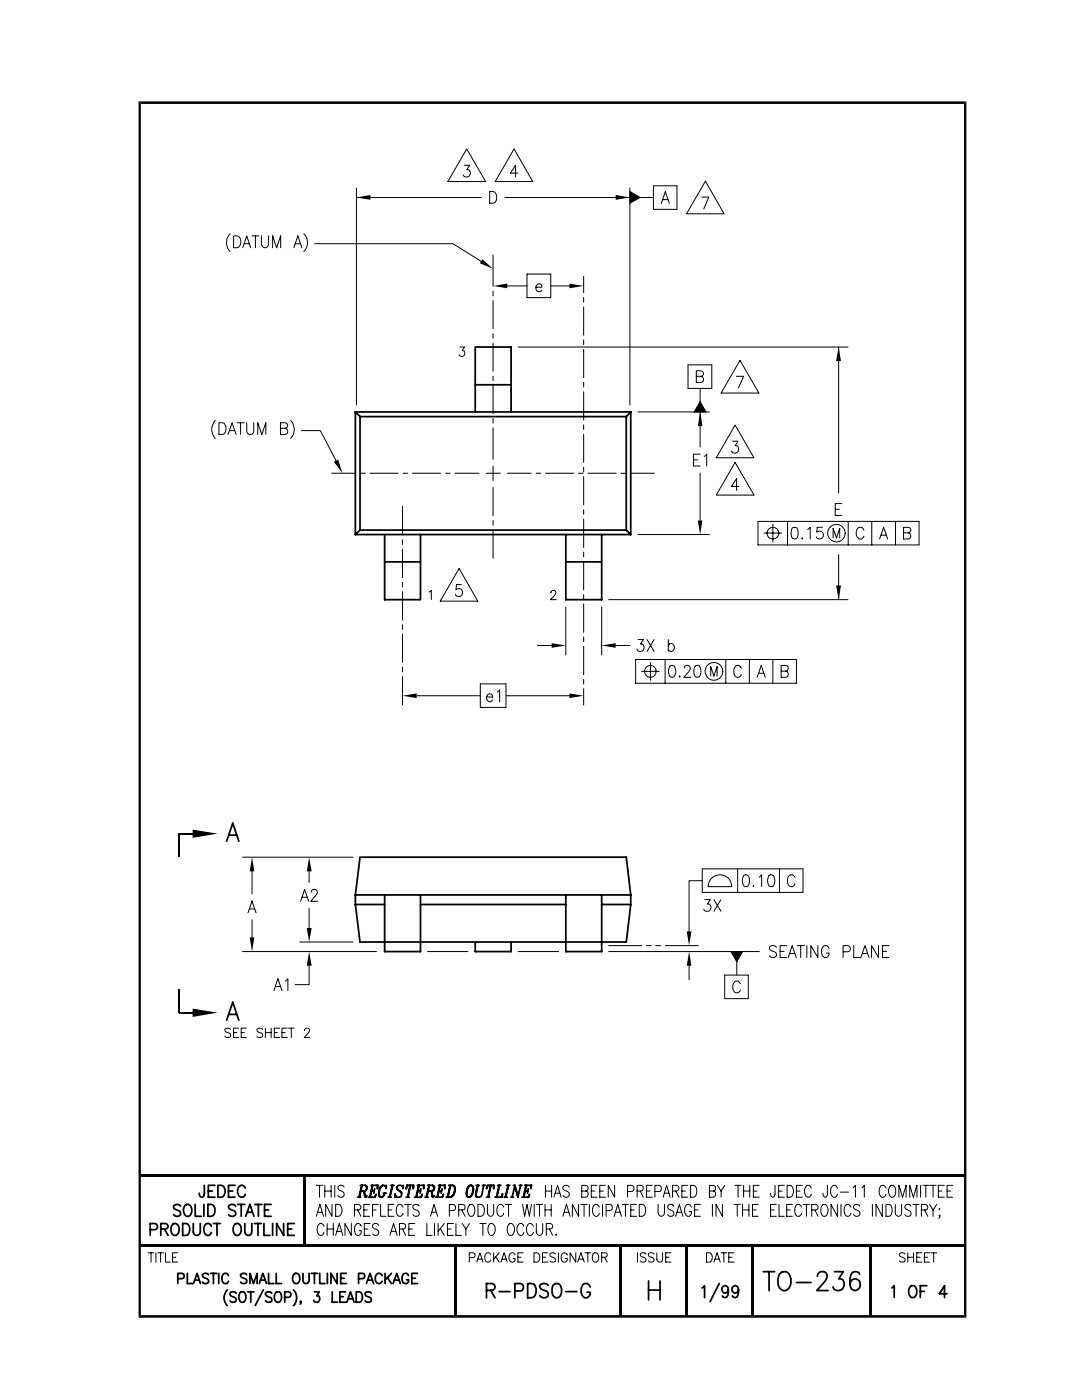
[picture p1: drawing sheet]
<svg xmlns="http://www.w3.org/2000/svg" width="216mm" height="279mm" viewBox="0 0 216 279" stroke-linecap="round" stroke-linejoin="round" font-family="sans-serif">
<g fill="none" stroke="#000" stroke-width=".35">
<path d="M94.8 76.8h7.2M70.9 82.2v24.5M70.9 82.2h55M70.9 82.2l.9 .9M71.8 83.1v22.7M94.8 82.2v-12.9h7.2v12.9M125 83.1v22.7M125.9 82.2l-.9 .9h-53.2M125.9 82.2v24.5M70.9 106.7h55M71.8 105.8h53.2l.9 .9M71.8 105.8l-.9 .9"/>
<path d="M76.8 106.7v13h7.1v-13M76.8 112.1h7.1M112.9 106.7v13h7.2v-13M112.9 112.1h7.2M45.2 167.9l1.2-3.6 1.3 3.6M45.7 166.7h1.5M70.9 178.6l.9-7.5h53.2l.9 7.5M70.9 178.6h55M70.9 178.6v1.9M76.8 178.6v11.3h7.1v-11.3M112.9 178.6v11.3h7.2v-11.3M125.9 178.6v1.9"/>
<path d="M70.9 180.5h5.9M70.9 180.5l.9 7.5h53.2l.9-7.5M83.9 180.5h29M94.8 188v1.9h7.2v-1.9M120.1 180.5h5.8M45.2 203.6l1.2-3.6 1.3 3.6M45.7 202.4h1.5M40.8 236.6l-.1 2.1a.44 .44 0 0 1-.4 .2 .44 .44 0 0 1-.4-.2l-.1-.6M41.6 237.7h.8M42.9 236.6h-1.3v2.3h1.3M43.5 236.6a1.21 1.21 0 0 1 1.5 1.1 1.21 1.21 0 0 1-1.5 1.2zM45.6 237.7h.8"/>
<path d="M46.9 236.6h-1.3v2.3h1.3M48.9 237.1a.71 .71 0 0 0-.7-.6 .71 .71 0 0 0-.7 .6 1.45 1.45 0 0 0 .5 1.8 .75 .75 0 0 0 .9-.6M71.3 238.9h.7M71.9 236.6h1l.3 .1v.2a.63 .63 0 0 1-.4 .8h-.8M72.2 236.6l-.6 2.3 .7-2.3M72.4 237.7l.3 .2 .2 1h.2l.1-.3M72.7 237.9l.2 .8 .1 .1 .2-.1M72.9 236.6l.3 .3a.68 .68 0 0 1-.4 .8M73.5 238.9h1.3l.2-.6-.2 .6M73.8 238.9l.6-2.3-.5 2.3M74 236.6h1.4l-.1 .6v-.6M74.1 237.7h.6"/>
<path d="M74.8 237.2l-.2 .9M76.4 236.6a1.97 1.97 0 0 0-.6 2.2l.4 .1 .6-.8M76.5 238.1h.6M76.9 236.8l.2-.2-.1 .6a.58 .58 0 0 0-.4-.6 .58 .58 0 0 0-.7 .3l-.3 1.1a.66 .66 0 0 0 .6 .9l.4-.3 .2-.5M77.4 238.9h.7M77.7 238.9l.7-2.3-.6 2.3M78 236.6h.6M79.2 237.1l.8 .7a.67 .67 0 0 1-.2 1.1 .67 .67 0 0 1-.9-.6l-.1 .6 .2-.2M80.3 236.8l.2-.2-.1 .6a.54 .54 0 0 0-.4-.6h-.4a.5 .5 0 0 0-.4 .3 .5 .5 0 0 0 .1 .5l.8 .7M81 238.9h.7M81.2 236.6h.1l-.3 .6zM81.2 236.6h1.3v.6v-.6"/>
<path d="M81.3 238.9l.6-2.3-.5 2.3M82.7 238.9h1.4l.1-.6-.2 .6M83 238.9l.5-2.3h.2l-.6 2.3M83.3 236.6h1.3l-.1 .6v-.6M83.4 237.7h.5M84 237.2l-.2 .9M84.8 238.9h.6M85 238.9l.7-2.3-.5 2.3M85.3 236.6h1l.3 .1a.65 .65 0 0 1-.4 1h-.8M85.9 237.7l.2 .2 .2 1h.2l.1-.3M86.1 237.9l.2 .8 .1 .1 .2-.1M86.3 236.6a.7 .7 0 0 1-.1 1.1"/>
<path d="M87 238.9h1.3l.2-.6-.3 .6M87.2 238.9l.6-2.3-.5 2.3M87.5 236.6h1.3l-.1 .6v-.6M87.6 237.7h.5M88.2 237.2l-.2 .9M89.3 238.9l.6-2.3-.5 2.3M89.5 236.6l1.1 .1a1.52 1.52 0 0 1-.1 1.6 1.52 1.52 0 0 1-1.5 .6M90.3 236.6l.3 .1a1.68 1.68 0 0 1-.8 2.2M93.9 236.6a1.68 1.68 0 0 0-.5 2.3 1.28 1.28 0 0 0 1.1-1.5 .62 .62 0 0 0-.6-.8 1.91 1.91 0 0 0-.5 2.3M94.1 236.6a1.84 1.84 0 0 1-.4 2.3M95 236.6h.6M95.3 236.6a3.1 3.1 0 0 0-.3 2.2 .74 .74 0 0 0 1.2-.5l.3-1.7"/>
<path d="M95.4 236.6l-.4 1.7v.3l.3 .3M96.3 236.6h.5M97.1 238.9h.6M97.4 236.6l-.3 .6 .1-.6h1.4l-.1 .6v-.6M97.9 236.6l-.5 2.3 .6-2.3M98.8 238.9h1.3l.2-.6-.3 .6M99.1 238.9l.5-2.3h.1l-.6 2.3M99.3 236.6h.6M100.6 238.9h.6M100.8 238.9l.7-2.3-.6 2.3M101.1 236.6h.6M101.9 238.9h.5"/>
<path d="M102.4 236.6h.3M103.3 238.6l-.6-2-.5 2.3M103.6 236.6h.5M103.9 236.6l-.6 2.3-.6-2M104.1 238.9h1.4l.2-.6-.3 .6M104.4 238.9l.5-2.3h.2l-.6 2.3M104.7 236.6h1.3v.6v-.6M104.8 237.7h.5M105.4 237.2l-.2 .9M30 245.4h.9a.62 .62 0 0 0 .5-.6 .62 .62 0 0 0-.5-.6h-.9v2.3M32.1 245.3h.9a.54 .54 0 0 0 .5-.4 .54 .54 0 0 0-.2-.6l-1.2-.1v2.3M32.8 245.3l.7 1.2"/>
<path d="M34.5 244.3l.2-.1a1.14 1.14 0 0 1 .9 1.8 .76 .76 0 0 1-1.1 .4 1.6 1.6 0 0 1 0-2.1zM35.5 255.2h.8a.53 .53 0 0 0 .5-.5 .53 .53 0 0 0-.5-.6h-.8v2.1M36 240.7a.76 .76 0 0 0-.7-.4 .76 .76 0 0 0-.7 .6l.4 .5 .6 .2a.59 .59 0 0 1 .4 .6 .59 .59 0 0 1-.5 .5h-.4l-.5-.3M36.4 244.2a1.24 1.24 0 0 1 1.4 .6 1.24 1.24 0 0 1-.2 1.4l-.5 .3h-.7zM36.8 240.7a.79 .79 0 0 1 1-.3 .79 .79 0 0 1 .5 .9 .99 .99 0 0 1-.2 1 .99 .99 0 0 1-1.1 .3 1.53 1.53 0 0 1-.2-1.9zM37.4 254.1v2.1h1.2l.7-2.1 .7 2.1M38.6 244.2v1.7a.7 .7 0 0 0 .7 .7 .7 .7 0 0 0 .7-.7v-1.7M38.9 255.5h.9M38.9 240.4v2.3h1.3M40.7 240.4v2.3M41.5 240.4a1.24 1.24 0 0 1 1.3 .6 1.24 1.24 0 0 1-.1 1.4l-.5 .3h-.7zM41.6 254.4a.67 .67 0 0 0-.7-.3 .67 .67 0 0 0-.5 .5l.2 .3 .8 .4a.51 .51 0 0 1 .2 .5 .51 .51 0 0 1-.4 .4l-.6-.1-.2-.2"/>
<path d="M42 254.1h1.2M42.2 244.7a.72 .72 0 0 0-1.1-.4 1.5 1.5 0 0 0 .2 2.2 .75 .75 0 0 0 .9-.5M42.6 244.2h1.4M42.6 254.1v2.1M43.3 244.2v2.3M43.6 254.1v2.1M45.3 257.4a2.22 2.22 0 0 0 0 3.2M45.6 254.6a.67 .67 0 0 0-.8-.5 .67 .67 0 0 0-.5 .8 .92 .92 0 0 0 .9 1.3l.4-.5M46.9 244.3l.2-.1a1.14 1.14 0 0 1 .9 1.8 .76 .76 0 0 1-1.1 .4 1.6 1.6 0 0 1 0-2.1zM47 240.7a.79 .79 0 0 0-.8-.4 .79 .79 0 0 0-.6 .6l.2 .4 .8 .3a.58 .58 0 0 1 .4 .6 .58 .58 0 0 1-.5 .5h-.4l-.5-.3M47.1 258.1a.66 .66 0 0 0-.7-.3 .66 .66 0 0 0-.5 .5l.2 .3 .7 .3a.5 .5 0 0 1 .3 .5 .5 .5 0 0 1-.4 .5l-.6-.1-.2-.2M47.4 240.4h1.5"/>
<path d="M48 257.9l.6-.1a1.28 1.28 0 0 1 0 2.1h-.4a1.34 1.34 0 0 1-.2-2zM48.1 240.4v2.3M48.9 244.2v1.7a.7 .7 0 0 0 .7 .7 .7 .7 0 0 0 .6-.7v-1.7M49 242.7l.9-2.3 .8 2.3M49.2 254.4a.68 .68 0 0 0-.6-.3 .68 .68 0 0 0-.6 .5l.2 .3 .9 .4a.51 .51 0 0 1 .1 .5 .51 .51 0 0 1-.4 .4l-.6-.1-.2-.2M49.4 241.9h.9M49.4 257.8h1.3M49.9 256.2v-2.1l.7 2.1 .7-2.1v2.1M50 257.8v2.1M50.8 244.2h1.4M50.8 240.4h1.5M51.5 244.2v2.3"/>
<path d="M51.6 240.4v2.3M51.7 256.2l.8-2.1 .7 2.1M52 255.5h.9M52.5 257.4l-1.6 3.2M52.7 244.2v2.3h1.2M52.8 241.5h.8M53.6 254.1v2.1h1.1M54.1 240.4h-1.3v2.3h1.3M54.2 258.1a.7 .7 0 0 0-.7-.3 .7 .7 0 0 0-.5 .5l.2 .3 .9 .4a.54 .54 0 0 1 0 .8 .87 .87 0 0 1-1.1-.2M54.4 244.2v2.3M55.1 257.9a.71 .71 0 0 1 .8 0 .71 .71 0 0 1 .3 .7v.5a.73 .73 0 0 1-.7 .8 .73 .73 0 0 1-.8-.8 1.3 1.3 0 0 1 .4-1.2zM55.1 254.1v2.1h1.1"/>
<path d="M56.6 244.2v2.3l-1.4-2.3v2.3M56.8 258.9h.8a.56 .56 0 0 0 .5-.5 .56 .56 0 0 0-.5-.6h-.8v2.1M57.4 245.3h.8M58.5 257.4a2.22 2.22 0 0 1 0 3.2M58.7 244.2h-1.3v2.3h1.3M58.8 254.2a.72 .72 0 0 1 1 .7 .92 .92 0 0 1-.9 1.3 1.21 1.21 0 0 1-.1-2zM60 259.9v-.2l.1 .3-.2 .3M60.5 254.1v1.5a.61 .61 0 0 0 .6 .6 .61 .61 0 0 0 .6-.6v-1.5M62.1 254.1h1.3M62.7 257.8h1l-.5 .8a.64 .64 0 0 1 .5 1 .64 .64 0 0 1-1.1-.1M62.7 254.1v2.1M63.8 254.1v2.1h1.1"/>
<path d="M65.3 254.1v2.1M66.3 257.8v2.1h1.1M67.3 254.1v2.1l-1.3-2.1v2.1M67.8 258.8h.7M68 255.1h.7M69 257.8h-1.2v2.1h1.2M69.1 254.1h-1.1v2.1h1.1M69.2 259.9l.7-2.1 .8 2.1M69.5 259.2h.9M71.1 257.8h.6a1.18 1.18 0 0 1 0 2.1h-.6zM71.5 255.2h.8a.53 .53 0 0 0 .5-.5 .53 .53 0 0 0-.5-.6h-.8v2.1M73.1 256.2l.7-2.1 .7 2.1"/>
<path d="M73.4 255.5h.9M74.1 258.1a.66 .66 0 0 0-.7-.3 .66 .66 0 0 0-.5 .5l.1 .3 .7 .3a.5 .5 0 0 1 .4 .5 .5 .5 0 0 1-.4 .5l-.7-.1-.1-.2M76.2 254.6a.7 .7 0 0 0-.8-.5 .7 .7 0 0 0-.5 .8 .92 .92 0 0 0 .9 1.3l.4-.5M76.8 254.1v2.1M77.3 255l.8 1.2M78.1 254.1l-1.3 1.4M78.4 256.2l.8-2.1 .7 2.1M78.7 255.5h.9M81.5 254.6a.67 .67 0 0 0-.8-.5 .67 .67 0 0 0-.5 .8 .92 .92 0 0 0 .9 1.3 .7 .7 0 0 0 .4-.8h-.4M82.2 255.1h.7M83.3 254.1h-1.1v2.1h1.1M97.1 257.5h1.1a.68 .68 0 0 0 .6-.7 .68 .68 0 0 0-.6-.6h-1.1v2.8"/>
<path d="M97.9 257.5l.9 1.5M99.6 257.8h2.2M102.7 257.6h1.1a.75 .75 0 0 0 .7-.7 .75 .75 0 0 0-.7-.7h-1.1v2.8M105.3 256.2h.8a1.64 1.64 0 0 1 .7 2.4l-.7 .4h-.8zM109.4 256.5a1.08 1.08 0 0 0-1.7 0 .78 .78 0 0 0 .5 .9l.7 .2a.67 .67 0 0 1 .5 .6 .67 .67 0 0 1-.2 .6 1.06 1.06 0 0 1-1.5-.2M110.4 256.5a.85 .85 0 0 1 .9-.4 .85 .85 0 0 1 .6 .7 1.7 1.7 0 0 1-.6 2.2 1.27 1.27 0 0 1-1.1-1.8zM112.9 257.8h2.2M117.8 256.8a.86 .86 0 0 0-.9-.7 .86 .86 0 0 0-.8 .7 1.7 1.7 0 0 0 .6 2.2 .96 .96 0 0 0 1.1-1.1h-.7M129.4 255.7v3.7M129.4 257.5h2.3M131.7 255.7v3.7M140.1 257l.5-.4v2.4"/>
<path d="M143.5 256.2l-1.8 3.6M145.3 257.4a.69 .69 0 0 1-1 .5 .69 .69 0 0 1 0-1.2 .62 .62 0 0 1 .9 .2 2.43 2.43 0 0 1-.2 1.9 .55 .55 0 0 1-.9-.2M147.4 257.4a.66 .66 0 0 1-.9 .5 .66 .66 0 0 1-.3-1 .66 .66 0 0 1 1 0 2.22 2.22 0 0 1-.1 1.9 .6 .6 0 0 1-1-.2M152.3 253.8h2.3M153.5 253.8v3.8M155.9 254a1.32 1.32 0 0 1 1.9 1.2 2.18 2.18 0 0 1-1 2.4 1.4 1.4 0 0 1-1.6-1.5 2.24 2.24 0 0 1 .7-2.1zM158.9 255.9h2.9M163.1 254.7a.88 .88 0 0 1 .7-.9h.6a.94 .94 0 0 1 .5 1.4l-1.9 2.4h2.2M166.5 253.8h1.8l-1 1.4h.5a1.21 1.21 0 0 1 .3 2 1.21 1.21 0 0 1-1.9-.4M171.5 254.3a1.01 1.01 0 0 0-1.4-.3 3.8 3.8 0 0 0-.3 3 1.09 1.09 0 0 0 1.5 .3 1.09 1.09 0 0 0 .2-1.6 1.05 1.05 0 0 0-1.1-.4 1.05 1.05 0 0 0-.8 1M178 257l.4-.4v2.4M181.7 256.7l.2-.1a1.08 1.08 0 0 1 1 1.5 .81 .81 0 0 1-.8 .9 .81 .81 0 0 1-.8-.9 1.39 1.39 0 0 1 .4-1.4z"/>
<path d="M183.6 257.7h.8M185 256.6h-1.4v2.4M189 258.2h-1.5l1-1.6v2.4"/>
</g>
<g fill="none" stroke="#000" stroke-width=".2">
<path d="M71.1 39.4h25M71.1 37.5v43.3M92.6 33h1.1l-.6 .9a.74 .74 0 0 1 .8 .8 .74 .74 0 0 1-1 .6l-.3-.1-.2-.3M93.1 29.7l3.8 6.5h-7.5zM97.7 38.2a1.25 1.25 0 0 1 1.4 .8 1.25 1.25 0 0 1-.4 1.5l-1 .1zM100.8 39.4h29.6M102.6 29.7l3.7 6.5h-7.5zM103.4 34.5h-1.5l1-1.5v2.3M125.7 38.2l2 1.2-2 1.2M125.7 37.5v43.3M130.4 37.1h4.7v4.7h-4.7zM132.2 39.8h1.1"/>
<path d="M140 39.3h1.4l-1 2.4M140.8 36.2l3.7 6.5h-7.5zM45.9 46.7a2.53 2.53 0 0 0 0 3.5M46.6 47.1a1.21 1.21 0 0 1 1.5 1.2 1.21 1.21 0 0 1-1.5 1.1zM48.4 49.4l.8-2.3 .8 2.3M48.7 48.6h1M50.2 47.1h1.4M51 47.1v2.3M52.2 47.1v1.7a.72 .72 0 0 0 .7 .7 .72 .72 0 0 0 .7-.7v-1.7M54.4 49.4v-2.3l.8 2.3 .8-2.3v2.3M58.6 49.4l.8-2.3 .8 2.3M58.9 48.6h1"/>
<path d="M60.6 46.7a2.53 2.53 0 0 1 0 3.5M62.8 48.6h27.6l5.6 3.6M98.4 50.9v6.3M98.4 58.1v1M98.4 60v5.6M101.2 57.1h4M105.2 54.7h4.7v4.7h-4.7zM106.9 57.3h1.2v-.2a.57 .57 0 0 0-.5-.5 .57 .57 0 0 0-.6 .4 .76 .76 0 0 0 0 .9 .76 .76 0 0 0 .9 .2l.2-.2M109.9 57.1h3.7M116.5 55.2v3.2M116.5 59.4v.9M132 40.6l.8-2.3 .8 2.3"/>
<path d="M91.8 69.3h.9l-.5 .7a.59 .59 0 0 1 .4 .9 .59 .59 0 0 1-1-.1M98.4 66.6v.9M98.4 68.5v5.6M98.4 75.1v.9M98.4 76.9v5.6M103.4 69.3h65.8M116.5 61.3v5.6M116.5 67.8v1M116.5 69.7v5.7M116.5 76.3v1M116.5 78.2v5.6M137.3 72.8h4.7v4.7h-4.7z"/>
<path d="M138.9 75.1h1a.54 .54 0 0 0 .5-.4 .54 .54 0 0 0-.2-.6l-1.3-.1v2.3h1a.62 .62 0 0 0 .5-.6 .62 .62 0 0 0-.5-.6M139.7 77.5v11.7M146.9 75.1h1.5l-1 2.3M147.7 71.9l3.7 6.5h-7.5zM167.3 69.3v29.1M43 83.9a2.58 2.58 0 0 0 0 3.6M43.7 84.4h.7a1.27 1.27 0 0 1 .5 2l-.2 .2-1 .1zM45.5 86.7l.8-2.3 .8 2.3M45.8 85.9h1M47.3 84.4h1.4M48 84.4v2.3M49.2 84.4v1.6a.7 .7 0 0 0 .7 .7 .7 .7 0 0 0 .7-.7v-1.6"/>
<path d="M51.4 86.7v-2.3l.8 2.3 .8-2.3v2.3M56 85.5h.9a.56 .56 0 0 0 .5-.4 .56 .56 0 0 0-.2-.6l-1.2-.1v2.3h.9a.62 .62 0 0 0 .5-.6 .62 .62 0 0 0-.5-.6M58 83.9a2.58 2.58 0 0 1 0 3.6M60.1 85.9h3.8l3.2 6M66.2 94.4h4.8M72 94.4h.9M73.8 94.4h5.7M80.4 94.4h1M82.3 94.4h5.6M88.9 94.4h.9M90.8 94.4h4.8M97 94.4h2.8"/>
<path d="M98.4 83.5v1M98.4 85.4v6.3M98.4 93v2.9M98.4 97.3v5.6M101.2 94.4h4.8M107 94.4h.9M108.8 94.4h5.7M115.4 94.4h1M116.5 84.8v.9M116.5 86.7v5.6M116.5 93.3v.9M116.5 95.1v5.7"/>
<path d="M117.3 94.4h5.7M123.9 94.4h.9M125.8 94.4h4.8M127.3 82.2h14.3M138.4 91.8h.8M138.5 82.2l1.2-2 1.2 2M139.7 94.4v9.5M139.7 90.6h-1.3v2.4h1.3M140.5 91.1l.5-.5v2.4M146.2 88.1h1.1l-.6 .8a.74 .74 0 0 1 .6 1.2 .74 .74 0 0 1-1.3-.1M146.7 92.3l3.8 6.5h-7.6zM146.7 84.8l3.8 6.6h-7.6z"/>
<path d="M147.5 97.1h-1.5l1-1.6v2.4M80.3 101v5.8M80.3 107.7v1M80.3 109.6v5.7M80.3 116.2v.9M80.3 118.1v5.6M85.6 118.2l.5-.4v1.9M91.6 113.5l3.7 6.5h-7.5zM92.1 116.7h-1l-.1 1a.78 .78 0 0 1 1.1 0 .78 .78 0 0 1 0 1.1 .78 .78 0 0 1-1.1 0l-.1-.2M98.4 103.9v.9M98.4 105.7v5.7M109.9 118.2l.4-.4h.3l.3 .5-.2 .5-.8 .9h1.1"/>
<path d="M116.5 101.7v1M116.5 103.6v5.7M116.5 110.2v.9M116.5 112.1v5.6M116.5 118.7v.9M121.5 119.7h47.7M127.3 106.7h14.3M151.3 104.1h32.1v4.7h-32.1zM152.4 106.4h3.6M154.2 104.6v3.6M157.1 104.1v4.7M158.2 105.3a.71 .71 0 0 1 1 .4 2.21 2.21 0 0 1-.2 1.7 .66 .66 0 0 1-1.1-.3 2.29 2.29 0 0 1 .3-1.8z"/>
<path d="M160 107.4h.1v.2zM161.2 105.7l.5-.5v2.4M164.1 105.2h-1l-.1 1a.77 .77 0 0 1 1.1 0 .77 .77 0 0 1-.1 1.1 .77 .77 0 0 1-1.1-.2M166.2 107.4v-1.9l.7 1.9 .7-1.9v1.9M166.7 101.6h.8M167.3 110.7v9M168 100.5h-1.3v2.4h1.3M169.2 104.1v4.7M172.4 105.8a.78 .78 0 0 0-.9-.6 .78 .78 0 0 0-.6 .9 1.06 1.06 0 0 0 1 1.5l.5-.6M173.9 104.1v4.7M175.5 107.6l.8-2.4 .8 2.4M175.8 106.8h1"/>
<path d="M178.7 104.1v4.7M180.3 106.3h.9a.55 .55 0 0 0 .5-.5 .55 .55 0 0 0-.5-.6h-.9v2.4h.9a.62 .62 0 0 0 .6-.6 .62 .62 0 0 0-.6-.7M80.3 124.7v.9M80.3 126.5v5.7M80.3 133.1v1M80.3 135v5.7M83.1 138.9h12.7M95.8 136.5h5.2v4.7h-5.2zM97.1 139.1h1.2a.62 .62 0 0 0-.6-.7 .62 .62 0 0 0-.6 .7 .69 .69 0 0 0 .3 .8 .69 .69 0 0 0 .9-.2M99.2 138.1l.5-.4v2.3M101 138.9h12.6M107.2 128.8h2.9"/>
<path d="M112.9 121.1v9.6M116.5 120.5v5.7M116.5 127.1v1M116.5 129v5.7M116.5 135.6v.9M116.5 137.5v3.2M120.1 121.1v9.6M122.9 128.8h2.8M126.8 131.6h32.1v4.8h-32.1zM127.3 127.6h1.1l-.6 .9a.74 .74 0 0 1 .6 1.2 .74 .74 0 0 1-1.3-.2M128 134h3.5M129.1 127.6l1.4 2.4"/>
<path d="M129.8 132.2v3.6M130.5 127.6l-1.4 2.4M132.7 131.6v4.8M133.3 128.8a.71 .71 0 0 1 1.1-.2 .71 .71 0 0 1 .1 1.1 .6 .6 0 0 1-.6 .3 .6 .6 0 0 1-.6-.3M133.3 127.6v2.4M133.7 132.9l.5-.1a1.41 1.41 0 0 1 0 2.4h-.2a1.34 1.34 0 0 1-.5-1.9zM135.5 135l.1-.1 .1 .1-.1 .2zM136.5 133.3a.65 .65 0 0 1 .8-.5l.2 .1a.69 .69 0 0 1 0 1.1l-1.1 1.2h1.4M138.7 132.9a.64 .64 0 0 1 1 .4 2 2 0 0 1-.1 1.7 .64 .64 0 0 1-1-.3 2 2 0 0 1 .1-1.8zM141.8 134.9v-1.8l.7 1.8 .6-1.8v1.8M144.8 131.6v4.8M147.9 133.3a.76 .76 0 0 0-.9-.5 .76 .76 0 0 0-.6 .9 1.04 1.04 0 0 0 1 1.5l.5-.6"/>
<path d="M149.5 131.6v4.8M151.1 135.2l.8-2.4 .8 2.4M151.4 134.4h1M154.2 131.6v4.8M155.9 133.9h.9a.58 .58 0 0 0 .5-.5 .58 .58 0 0 0-.5-.6h-.9v2.4h.9a.63 .63 0 0 0 .5-.6 .63 .63 0 0 0-.5-.7M48.4 171.1h22M50.3 173.9v4.5M60 179.9l.8-2.4 .8 2.4M60.3 179.1h1M61.7 173.9v2.2M62.1 178.1l.1-.4 .3-.2 .6 .1a.51 .51 0 0 1 .1 .8l-1.2 1.5h1.4M140.1 175.8h-2.6v10.1"/>
<path d="M140.1 173.4h20.1v4.7h-20.1zM140.6 179.5h1.1l-.6 .9a.73 .73 0 0 1 .6 1.2 .73 .73 0 0 1-1.3-.2M142 175.3a2.36 2.36 0 0 1 2.6-.5 2.36 2.36 0 0 1 1.4 2.2h-4.7l.3-1.2zM142.5 179.5l1.3 2.4M143.8 179.5l-1.3 2.4M147.2 173.4v4.7M148.4 174.7l.5-.1a1.41 1.41 0 0 1 0 2.4h-.1a1.34 1.34 0 0 1-.5-2zM150.2 176.8l.2-.1 .1 .1-.1 .2zM151.5 175l.5-.4v2.4M153.5 174.7a.64 .64 0 0 1 1 .3 2 2 0 0 1-.2 1.8 .64 .64 0 0 1-1-.3 2 2 0 0 1 .2-1.8zM155.5 173.4v4.7M158.6 175.1a.76 .76 0 0 0-.9-.5 .76 .76 0 0 0-.6 .9 1.04 1.04 0 0 0 1 1.5l.4-.4 .1-.2"/>
<path d="M48.4 189.9h26.7M49.5 182.2l.8-2.4 .8 2.4M49.8 181.4h1M50.3 183.6v3.5M54.7 197.7l.8-2.4 .8 2.4M54.9 196.9h1.1M56.9 195.8l.5-.5v2.4M59.8 188h10.6M61.7 192.7v3.8h-2.8M61.7 181.3v3.9M85.3 189.9h8.1M103.4 189.9h8.1"/>
<path d="M121.4 188.7h6.7M121.5 189.9h30M129 188.7h.9M130.9 188.7h.9M132.8 188.7h6.6M137.5 192.7v2.8M144.6 194.6h4.7v4.7h-4.7zM145.8 189.9l1.2 2 1.2-2M147 189.9v4.7M147.7 196.3a.78 .78 0 0 0-1.1-.4 1.45 1.45 0 0 0 .2 2.2 .75 .75 0 0 0 .9-.5M154.9 189.1a.76 .76 0 0 0-.7-.4 .76 .76 0 0 0-.7 .6l.2 .3 .8 .3a.58 .58 0 0 1 .4 .7 .58 .58 0 0 1-.5 .5l-.7-.1-.2-.2M155.7 189.9h.8"/>
<path d="M157 188.7h-1.3v2.4h1.3M157.3 191.1l.8-2.4 .8 2.4M157.6 190.3h1M159.1 188.7h1.4M159.8 188.7v2.4M161 188.7v2.4M163.2 188.7v2.4l-1.4-2.4v2.4M165.4 189.3a.72 .72 0 0 0-1.1-.5 1.45 1.45 0 0 0 .2 2.3 .76 .76 0 0 0 .9-.9h-.5M168.2 189.9h1a.62 .62 0 0 0 .5-.6 .62 .62 0 0 0-.5-.6h-1v2.4M170.3 188.7v2.4h1.5l.8-2.4 .8 2.4M172.1 190.3h1M175.3 188.7v2.4l-1.4-2.4v2.4"/>
<path d="M176.1 189.9h.8M177.4 188.7h-1.3v2.4h1.3M46 205.4a.64 .64 0 0 0-.6-.2 .64 .64 0 0 0-.5 .4l.1 .3 .9 .4 .1 .5a.72 .72 0 0 1-1.1 0M46.6 206.1h.6M47.6 205.2h-1v1.9h1M48.1 206.1h.7M49.1 205.2h-1v1.9h1M52.4 205.4a.64 .64 0 0 0-.6-.2 .64 .64 0 0 0-.5 .4l.1 .3 .8 .3 .2 .3a.62 .62 0 0 1-.5 .6 .62 .62 0 0 1-.6-.3M53 206.1h1.1M53 205.2v1.9M54.1 205.2v1.9M54.7 206.1h.7"/>
<path d="M55.8 205.2h-1.1v1.9h1.1M56.3 206.1h.6M57.3 205.2h-1v1.9h1M57.6 205.2h1.1M58.1 205.2v1.9M60.8 205.5l.3-.3 .6 .2a.61 .61 0 0 1-.2 .8l-.8 .9h1.1M63.1 236.6h1.3M63.8 236.6v2.3M64.8 236.6v2.3M64.8 237.7h1.3M66.1 236.6v2.3M66.8 236.6v2.3"/>
<path d="M68.7 236.9a.7 .7 0 0 0-1.3 0l.1 .5 .8 .4a.62 .62 0 0 1 .4 .6 .62 .62 0 0 1-.5 .5h-.3l-.5-.3M108.8 237.7h1.3M108.8 236.6v2.3M110.1 236.6v2.3M110.5 238.9l.8-2.3 .7 2.3M110.8 238.1h.9M113.6 236.9a.64 .64 0 0 0-.8-.3 .64 .64 0 0 0-.4 .8l.8 .4a.64 .64 0 0 1 .3 .9 .64 .64 0 0 1-1 .1l-.2-.2M116.1 237.7h.8a.58 .58 0 0 0 .5-.6 .58 .58 0 0 0-.5-.5h-.8v2.3h.8a.63 .63 0 0 0 .5-.6 .63 .63 0 0 0-.5-.6M118 237.7h.7M119.1 236.6h-1.1v2.3h1.1M119.7 237.7h.7M120.8 236.6h-1.1v2.3h1.1"/>
<path d="M122.6 236.6v2.3l-1.2-2.3v2.3M125.2 237.8l1.1-.1 .2-.3-.1-.6-.4-.2h-.8v2.3M127.1 237.7h.8a.59 .59 0 0 0 .5-.6 .59 .59 0 0 0-.5-.5h-.8v2.3M127.8 237.7l.6 1.2M129 237.7h.7M130.2 236.6h-1.2v2.3h1.2M130.7 237.8l1.1-.1 .2-.3-.1-.6-.4-.2h-.8v2.3M132.3 238.9l.7-2.3 .7 2.3M132.6 238.1h.9M134.2 237.7h.8a.58 .58 0 0 0 .5-.6 .58 .58 0 0 0-.5-.5h-.8v2.3M134.8 237.7l.7 1.2M136.1 237.7h.7"/>
<path d="M137.2 236.6h-1.1v2.3h1.1M137.8 236.6h.6a1.44 1.44 0 0 1 0 2.3h-.6zM141.6 237.7h.8a.59 .59 0 0 0 .4-.6 .59 .59 0 0 0-.4-.5h-.8v2.3h.8a.65 .65 0 0 0 .4-.6 .65 .65 0 0 0-.4-.6M143.2 236.6l.7 1.1M143.9 237.7v1.2M144.6 236.6l-.7 1.1M146.6 236.6h1.3M147.3 236.6v2.3M148.4 237.7h1.2M148.4 236.6v2.3M149.6 236.6v2.3M150.3 237.7h.7"/>
<path d="M151.5 236.6h-1.2v2.3h1.2M154.6 236.6v1.7l-.1 .5-.2 .1-.4-.1-.1-.7M155.4 237.7h.7M156.5 236.6h-1.1v2.3h1.1M157.1 236.6h.6a1.39 1.39 0 0 1 0 2.3h-.6zM158.9 237.7h.7M160.1 236.6h-1.2v2.3h1.2M161.9 237.1a.62 .62 0 0 0-1-.4 1.54 1.54 0 0 0 .2 2.2 .67 .67 0 0 0 .8-.6M165.1 236.6v1.7l-.2 .5-.3 .1a.68 .68 0 0 1-.4-.8M167.1 237.1a.64 .64 0 0 0-.6-.6 .64 .64 0 0 0-.7 .6 1.52 1.52 0 0 0 .5 1.8 .67 .67 0 0 0 .8-.6M167.7 237.9h1.6M170.2 237l.5-.4v2.3"/>
<path d="M172 237l.5-.4v2.3M176.8 237.1a.7 .7 0 0 0-.9-.5 .7 .7 0 0 0-.5 .8v.6a.71 .71 0 0 0 .4 .8 .71 .71 0 0 0 .9-.2l.1-.3M177.7 236.7l.1-.1a1.02 1.02 0 0 1 .9 1.4l-.1 .3a.61 .61 0 0 1-.9 .5l-.2-.2a1.59 1.59 0 0 1 .2-1.9zM179.4 238.9v-2.3l.7 2.3 .7-2.3v2.3M181.5 238.9v-2.3l.7 2.3 .8-2.3v2.3M183.7 236.6v2.3M184.1 236.6h1.3M184.7 236.6v2.3M185.5 236.6h1.3M186.2 236.6v2.3M187.2 237.7h.8M188.4 236.6h-1.2v2.3h1.2"/>
<path d="M189 237.7h.7M190.1 236.6h-1.1v2.3h1.1M29.5 250h1.2M30.1 250v1.9M31.1 250v1.9M31.5 250h1.1M32 250v1.9M33 250v1.9h1M34.4 250.9h.7M35.4 250h-1v1.9h1M63.1 242.7l.7-2.3 .8 2.3M63.4 241.9h.9"/>
<path d="M64.6 244.7a.7 .7 0 0 0-.8-.5 .7 .7 0 0 0-.5 .9 1.04 1.04 0 0 0 .9 1.4l.4-.5M65.3 244.2v2.3M65.3 245.3h1.2M66.3 240.4v2.3l-1.3-2.3v2.3M66.5 244.2v2.3M67 246.5l.7-2.3 .7 2.3M67 240.4h.6a1.39 1.39 0 0 1 0 2.3h-.6zM67.2 245.7h.9M70.1 244.2v2.3l-1.3-2.3v2.3M70.7 241.5l1.1-.1a.57 .57 0 0 0 .2-.6 .57 .57 0 0 0-.5-.4h-.8v2.3M71.4 241.5l.6 1.2M72.1 244.7a.7 .7 0 0 0-.9-.5 .7 .7 0 0 0-.5 .9v.5a.71 .71 0 0 0 .4 .8 .71 .71 0 0 0 .9-.2l.1-.6h-.5"/>
<path d="M72.6 241.5h.7M72.7 245.3h.7M73.8 240.4h-1.2v2.3h1.2M73.9 244.2h-1.2v2.3h1.2M74.3 241.5h.8M75.5 240.4h-1.2v2.3M75.6 244.5a.7 .7 0 0 0-1.3 0l.2 .6 .7 .3a.62 .62 0 0 1 .4 .6 .62 .62 0 0 1-.5 .5h-.3l-.5-.3M75.9 240.4v2.3h1.1M77.5 241.5h.7M77.8 246.5l.7-2.3 .7 2.3M78.1 245.7h.9M78.6 240.4h-1.1v2.3h1.1"/>
<path d="M79.7 245.3h.8a.56 .56 0 0 0 .5-.6 .56 .56 0 0 0-.5-.5h-.8v2.3M80.3 245.3l.6 1.2M80.4 240.9a.7 .7 0 0 0-.8-.5 .7 .7 0 0 0-.5 .9v.5a.69 .69 0 0 0 .3 .8 .69 .69 0 0 0 .9-.2l.1-.3M80.8 240.4h1.2M81.4 240.4v2.3M81.6 245.3h.7M82.8 244.2h-1.2v2.3h1.2M83.7 240.7a.64 .64 0 0 0-.9-.3 .64 .64 0 0 0-.3 .8l.8 .4a.61 .61 0 0 1 .3 .8 .61 .61 0 0 1-.8 .3l-.4-.3M85.2 244.2v2.3h1M85.9 242.7l.7-2.3 .7 2.3M86.1 241.9h.9M86.7 244.2v2.3"/>
<path d="M87.4 244.2v2.3M87.8 245.2l.8 1.3M88.6 244.2l-1.2 1.5M89.3 245.3h.7M89.7 241.6l1-.1a.67 .67 0 0 0-.2-1.1h-.8v2.3M90.5 244.2h-1.2v2.3h1.2M91 244.2v2.3h1.1M91.5 241.5h.8a.56 .56 0 0 0 .5-.6 .56 .56 0 0 0-.5-.5h-.8v2.3M92.2 241.5l.6 1.2M92.2 244.2l.8 1.1M93 245.3v1.2M93.6 251l1-.1 .2-.2-.1-.5-.3-.2h-.8v1.9"/>
<path d="M93.7 240.5l.2-.1a1.02 1.02 0 0 1 .8 1.4v.3a.61 .61 0 0 1-1 .5l-.2-.2a1.59 1.59 0 0 1 .2-1.9zM93.7 244.2l-.7 1.1M95.1 251.9l.7-1.9 .6 1.9M95.3 251.3h.8M95.4 240.4h.6a1.39 1.39 0 0 1 0 2.3h-.6zM95.8 244.2h1.2M96.4 244.2v2.3M97.3 240.4v1.7a.62 .62 0 0 0 .3 .5 .62 .62 0 0 0 .7 0l.2-.5v-1.7M97.7 244.3l.2-.1a1.14 1.14 0 0 1 .8 1.8 .66 .66 0 0 1-1 .4l-.3-.8a1.57 1.57 0 0 1 .3-1.3zM97.9 250.4a.61 .61 0 0 0-.7-.4 .61 .61 0 0 0-.5 .7v.5a.61 .61 0 0 0 .5 .7 .61 .61 0 0 0 .7-.4M98.5 250v1.9M98.9 250.8l.7 1.1"/>
<path d="M99.6 250l-1.1 1.3M99.9 251.9l.7-1.9 .6 1.9M100.2 251.3h.8M100.5 240.9a.7 .7 0 0 0-.9-.5 .7 .7 0 0 0-.5 .9 1.04 1.04 0 0 0 .9 1.4l.5-.6M100.8 240.4h1.3M101.5 240.4v2.3M101.6 244.3l.1-.1a1.14 1.14 0 0 1 .9 1.8 .66 .66 0 0 1-1 .4l-.4-.8a1.57 1.57 0 0 1 .4-1.3zM102.8 250.4a.63 .63 0 0 0-.8-.4 .63 .63 0 0 0-.4 .7 .78 .78 0 0 0 .1 .9 .78 .78 0 0 0 .8 .2l.3-.3v-.3h-.4M103.3 250.9h.7M104.3 240.4l.4 2.3 .5-2.3 .4 2.3 .4-2.3M104.4 250h-1.1v1.9h1.1M104.5 244.7a.62 .62 0 0 0-1-.4 1.54 1.54 0 0 0 .2 2.2 .67 .67 0 0 0 .8-.5"/>
<path d="M106.4 244.7a.7 .7 0 0 0-.8-.5 .7 .7 0 0 0-.5 .9v.5a.69 .69 0 0 0 .3 .8 .69 .69 0 0 0 .9-.2l.1-.2M106.6 250a.98 .98 0 0 1 1.1 .7 .98 .98 0 0 1-.6 1.2h-.5zM106.6 240.4v2.3M107 244.2v1.7a.66 .66 0 0 0 1 .5l.3-.5v-1.7M107 240.4h1.3M107.7 240.4v2.3M108.2 250.9h.7M108.8 241.5h1.2M108.8 240.4v2.3M109 245.3h.8a.56 .56 0 0 0 .5-.6 .56 .56 0 0 0-.5-.5h-.8v2.3M109.3 250h-1.1v1.9h1.1M109.6 245.3l.7 1.2"/>
<path d="M110 240.4v2.3M110.8 250.3a.6 .6 0 0 0-.6-.3 .6 .6 0 0 0-.5 .4l.2 .3 .8 .4a.45 .45 0 0 1 .1 .5 .45 .45 0 0 1-.4 .3l-.5-.1-.2-.2M110.9 246.4l.1-.1 .1 .1-.1 .1zM111.4 250v1.9M112.3 242.7l.7-2.3 .7 2.3M112.6 241.9h.9M113.2 250.4a.63 .63 0 0 0-.8-.4 .63 .63 0 0 0-.4 .7 .78 .78 0 0 0 .1 .9 .78 .78 0 0 0 .8 .2l.3-.3v-.3h-.4M114.9 250v1.9l-1.2-1.9v1.9M115.3 251.9l.6-1.9 .7 1.9M115.4 240.4v2.3l-1.2-2.3v2.3M115.5 251.3h.8M115.9 240.4h1.3"/>
<path d="M116.5 240.4v2.3M116.7 250h1.2M117.3 250v1.9M117.6 240.4v2.3M118.3 250.3a.57 .57 0 0 1 1 0 .97 .97 0 0 1 .2 1 .97 .97 0 0 1-.8 .6l-.4-.3-.1-.4zM119.6 240.9a.7 .7 0 0 0-.9-.5 .7 .7 0 0 0-.5 .9 1.04 1.04 0 0 0 .9 1.4l.5-.6M120.1 250.9l.9-.1 .2-.2-.1-.4-.3-.2h-.7v1.9M120.2 240.4v2.3M120.6 250.9l.6 1M120.9 241.6l1.1-.1a.67 .67 0 0 0-.2-1.1h-.9v2.3M122.6 242.7l.7-2.3 .7 2.3M122.8 241.9h.9"/>
<path d="M124.2 240.4h1.2M124.8 240.4v2.3M125.9 241.5h.7M127 240.4h-1.1v2.3h1.1M127.2 250v1.9M127.6 240.4h.6a1.39 1.39 0 0 1 0 2.3h-.6zM128.9 250.3a.64 .64 0 0 0-.6-.3 .64 .64 0 0 0-.5 .4l.1 .3 .7 .3a.45 .45 0 0 1 .3 .5 .45 .45 0 0 1-.4 .4l-.6-.1-.1-.2M130.5 250.3a.64 .64 0 0 0-.6-.3 .64 .64 0 0 0-.5 .4l.1 .3 .7 .3a.45 .45 0 0 1 .3 .5 .45 .45 0 0 1-.4 .4l-.6-.1-.1-.2M131.1 250v1.4a.58 .58 0 0 0 .5 .5 .58 .58 0 0 0 .6-.5v-1.4M131.3 240.4v1.7a.64 .64 0 0 0 .7 .6 .64 .64 0 0 0 .6-.6v-1.7M132.8 250.9h.7M133.9 250h-1.1v1.9h1.1"/>
<path d="M134.5 240.7a.7 .7 0 0 0-1.3 0l.2 .6 .7 .3a.62 .62 0 0 1 .4 .6 .62 .62 0 0 1-.5 .5h-.4l-.4-.3M134.8 242.7l.8-2.3 .7 2.3M135.1 241.9h.9M138 240.9a.7 .7 0 0 0-.9-.5 .7 .7 0 0 0-.5 .9 1.04 1.04 0 0 0 .9 1.4 .81 .81 0 0 0 .5-.9h-.5M138.6 241.5h.7M139.7 240.4h-1.1v2.3h1.1M141 250a.98 .98 0 0 1 1.1 .7 .98 .98 0 0 1-.5 1.2h-.6zM142.2 240.4v2.3M142.5 251.9l.6-1.9 .6 1.9M142.7 251.3h.8M143.9 250h1.1M144.1 240.4v2.3l-1.2-2.3v2.3"/>
<path d="M144.4 250v1.9M145.4 250.9h.6M146.5 250h-1.1v1.9h1.1M146.5 240.4h1.2M147.1 240.4v2.3M148.2 241.5h1.2M148.2 240.4v2.3M149.4 240.4v2.3M150.2 241.5h.7M151.3 240.4h-1.1v2.3h1.1M153.8 241.5h.7M154.9 240.4h-1.1v2.3h1.1"/>
<path d="M155.4 240.4v2.3h1.1M157 241.5h.7M158.1 240.4h-1.1v2.3h1.1M159.9 240.9a.7 .7 0 0 0-.8-.5 .7 .7 0 0 0-.5 .9v.5a.71 .71 0 0 0 .4 .8 .71 .71 0 0 0 .9-.2v-.3M160.3 240.4h1.2M160.9 240.4v2.3M162 241.5h.8a.56 .56 0 0 0 .5-.6 .56 .56 0 0 0-.5-.5h-.8v2.3M162.6 241.5l.6 1.2M164.1 240.5l.2-.1a1.11 1.11 0 0 1 .8 1.7 .61 .61 0 0 1-1 .5l-.3-.8a1.57 1.57 0 0 1 .3-1.3zM167.1 240.4v2.3l-1.3-2.3v2.3M167.8 240.4v2.3M169.8 240.9a.7 .7 0 0 0-.9-.5 .7 .7 0 0 0-.5 .9v.5a.69 .69 0 0 0 .4 .8 .69 .69 0 0 0 .9-.2l.1-.3"/>
<path d="M171.6 240.7a.64 .64 0 0 0-.8-.3 .64 .64 0 0 0-.4 .8l.8 .4a.63 .63 0 0 1 .3 .9 .63 .63 0 0 1-1 .1l-.2-.2M174.1 240.4v2.3M176.1 240.4v2.3l-1.3-2.3v2.3M176.8 240.4h.6a1.44 1.44 0 0 1 0 2.3h-.6zM178.6 240.4v1.7a.64 .64 0 0 0 .7 .6 .64 .64 0 0 0 .6-.6v-1.7M180.6 250.3a.64 .64 0 0 0-.6-.3 .64 .64 0 0 0-.5 .4l.1 .3 .7 .3a.45 .45 0 0 1 .3 .5 .45 .45 0 0 1-.4 .4l-.6-.1-.1-.2M181.1 250.9h1.2M181.1 250v1.9M181.8 240.7a.7 .7 0 0 0-1.2 0v.5l.8 .4a.62 .62 0 0 1 .4 .6 .62 .62 0 0 1-.4 .5h-.4l-.4-.3M182.2 240.4h1.2M182.3 250v1.9M182.8 240.4v2.3"/>
<path d="M182.9 250.9h.7M183.9 241.5h.8a.56 .56 0 0 0 .4-.6 .56 .56 0 0 0-.4-.5h-.8v2.3M184 250h-1.1v1.9h1.1M184.4 250.9h.7M184.5 241.5l.6 1.2M185.5 240.4l.7 1.1M185.5 250h-1.1v1.9h1.1M185.8 250h1.1M186.2 241.5v1.2M186.3 250v1.9M186.9 240.4l-.7 1.1M187.5 241.2v.2z"/>
<path d="M187.5 242.6v.1l-.1-.1 .1-.1v.1l-.1 .6"/>
<circle cx="154.2" cy="106.4" r="1.18"/>
<circle cx="166.9" cy="106.4" r="1.76"/>
<circle cx="129.8" cy="134" r="1.18"/>
<circle cx="142.5" cy="134" r="1.77"/>
</g>
<g fill="#000">
<path d="M27.6 20.2h165.2l-.4 .5h-164.3zM71.1 39.4l2.8-.5v1zM122.9 38.9l2.8 .5-2.8 .5zM192.8 20.2v242.8l-.4-.5v-241.8zM96.2 51.7l2.2 1.9-2.6-1.1zM98.4 57.1l2.8-.5v.9zM113.6 56.6l2.9 .5-2.9 .4zM125.7 38.2l2 1.2-2 1.2zM167.3 69.3l.5 2.8h-1zM66.6 92.2l.9-.5 .8 2.7zM139.7 80.2l1.2 2h-2.4zM139.7 82.2l.5 2.8h-1z"/>
<path d="M139.2 103.9h1l-.5 2.8zM166.8 116.8h1l-.5 2.9zM80.3 138.9l2.8-.5v.9zM110.1 128.4l2.8 .4-2.8 .5zM113.6 138.4l2.9 .5-2.9 .4zM120.1 128.8l2.8-.4v.9zM38.4 165.6l5 .8-5 .8zM50.3 171.1l.5 2.8h-1zM61.7 171.1l.5 2.8h-1zM49.8 187.1h1l-.5 2.8zM61.2 185.2h1l-.5 2.8zM61.7 189.9l.5 2.8h-1z"/>
<path d="M137.5 189.9l.5 2.8h-1zM137 185.9h1l-.5 2.8zM145.8 189.9h2.4l-1.2 2zM38.4 201.3l5 .8-5 .8zM27.9 234.3h164.7v.4h-164.7zM60.6 234.5h.4v14.1h-.4zM27.9 248.4h164.7v.4h-164.7zM90.7 248.6h.5v14.1h-.5zM123.7 248.6h.4v14.1h-.4zM136.8 248.6h.5v14.1h-.5zM150 248.6h.5v14.1h-.5zM173.5 248.6h.5v14.1h-.5z"/>
<path d="M27.6 20.2l.5 .5v241.8l-.5 .5zM28.1 262.5h164.3l.4 .5h-165.2z"/>
</g>
<path d="M35.8 166.4v4.7M35.8 197.4v4.7M35.8 202.1h2.8" fill="none" stroke="#000" stroke-width=".38"/>
<path d="M35.8 166.4h2.8" fill="none" stroke="#000" stroke-width=".34"/>
</svg>
